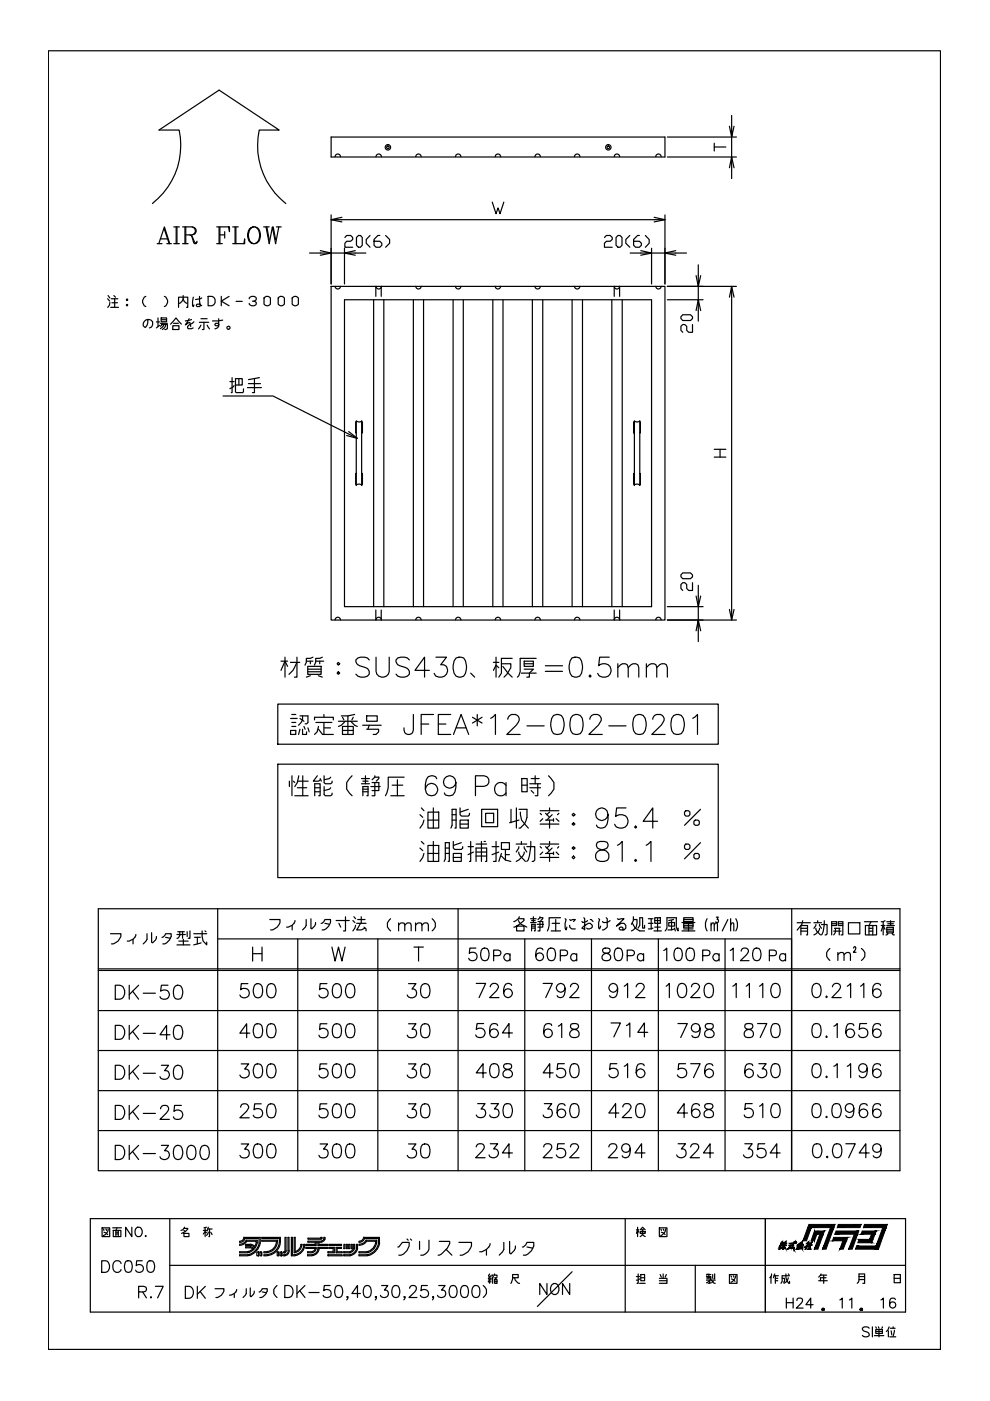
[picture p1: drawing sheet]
<svg xmlns="http://www.w3.org/2000/svg" width="210mm" height="297mm" viewBox="0 0 210 297" stroke-linecap="round" stroke-linejoin="round" font-family="sans-serif">
<!-- layer: 0 -->
<g fill="none" stroke="#000" stroke-width=".25">
<path d="M70.2 29.1h70.8v4.2h-70.8zM72.2 33.2a.57 .57 0 0 0-.6-.5 .57 .57 0 0 0-.6 .5M80.9 33.2a.57 .57 0 0 0-.6-.5 .57 .57 0 0 0-.6 .5M89.3 33.2a.57 .57 0 0 0-.6-.5 .57 .57 0 0 0-.5 .5M97.7 33.2a.57 .57 0 0 0-.6-.5 .57 .57 0 0 0-.5 .5M106.1 33.2a.57 .57 0 0 0-.5-.5 .57 .57 0 0 0-.6 .5M114.6 33.2a.57 .57 0 0 0-.6-.5 .57 .57 0 0 0-.6 .5M123 33.2a.57 .57 0 0 0-.6-.5 .57 .57 0 0 0-.6 .5M131.4 33.2a.57 .57 0 0 0-.6-.5 .57 .57 0 0 0-.6 .5M140.2 33.2a.57 .57 0 0 0-.6-.5 .57 .57 0 0 0-.6 .5M70.2 60.7h70.8v70.8h-70.8zM71 60.7a.57 .57 0 0 0 .6 .6 .57 .57 0 0 0 .6-.6"/>
<path d="M79.7 60.7v2.1M79.7 60.7a.57 .57 0 0 0 .6 .6 .57 .57 0 0 0 .6-.6M80.8 60.7v2.1M88.2 60.7a.57 .57 0 0 0 .5 .6 .57 .57 0 0 0 .6-.6M96.6 60.7a.57 .57 0 0 0 .5 .6 .57 .57 0 0 0 .6-.6M105 60.7a.57 .57 0 0 0 .6 .6 .57 .57 0 0 0 .5-.6M113.4 60.7a.57 .57 0 0 0 .6 .6 .57 .57 0 0 0 .6-.6M121.8 60.7a.57 .57 0 0 0 .6 .6 .57 .57 0 0 0 .6-.6M130.2 60.7v2.1M130.2 60.7a.57 .57 0 0 0 .6 .6 .57 .57 0 0 0 .6-.6M131.4 60.7v2.1M139 60.7a.57 .57 0 0 0 .6 .6 .57 .57 0 0 0 .6-.6"/>
<path d="M76.7 89.3a.91 .91 0 0 1-1.1 0M135.7 89.3a.91 .91 0 0 1-1.2 0M75.5 102.8a.87 .87 0 0 1 1.2 .1M134.5 102.8a.87 .87 0 0 1 1.1 .1M72.2 131.4a.57 .57 0 0 0-.6-.5 .57 .57 0 0 0-.6 .5M79.7 129.3v2.2M80.8 129.3v2.2M80.9 131.4a.57 .57 0 0 0-.6-.5 .57 .57 0 0 0-.6 .5M89.3 131.4a.57 .57 0 0 0-.6-.5 .57 .57 0 0 0-.5 .5M97.7 131.4a.57 .57 0 0 0-.6-.5 .57 .57 0 0 0-.5 .5M106.1 131.4a.57 .57 0 0 0-.5-.5 .57 .57 0 0 0-.6 .5M114.6 131.4a.57 .57 0 0 0-.6-.5 .57 .57 0 0 0-.6 .5"/>
<path d="M123 131.4a.57 .57 0 0 0-.6-.5 .57 .57 0 0 0-.6 .5M130.2 129.3v2.1a.57 .57 0 0 1 .6-.5 .57 .57 0 0 1 .6 .5v-2.1M140.2 131.4a.57 .57 0 0 0-.6-.5 .57 .57 0 0 0-.6 .5"/>
<circle cx="82.2" cy="31.2" r=".57"/>
<circle cx="82.2" cy="31.2" r=".28"/>
<circle cx="129" cy="31.2" r=".57"/>
<circle cx="129" cy="31.2" r=".28"/>
</g>
<!-- layer: 1 -->
<g fill="none" stroke="#000" stroke-width=".25">
<path d="M58.9 162h93.4v24.1h-93.4zM61.4 165.6v1.2M61.9 164.5v4.2M62.2 165.6l.3 .3M62.5 168.7h2.8M63 167h2M63 165.6h2.3M63.3 164.5l-.3 1.4-.5 .9M64.2 164.5v4.2M66.7 168.7v-2.5h1.2v2.5h-.3M66.7 167h1.2M66.7 167.9h1.2"/>
<path d="M67.3 164.5l-.9 1.1h1.2l.3-.3M67.9 165.1l.2 .5M68.7 166.8v1.7l.3 .2h1.1l.3-.2v-.3M68.7 164.5v1.4l.3 .3h1.1l.3-.3v-.3M70.1 167l-.2 .3-1.2 .3M70.1 164.8l-.2 .3-1.2 .2M74.6 164.5l-1.1 1.4v1.4l1.1 1.4M76.6 166.2h1.7M76.6 165.1h1.7M76.9 168.7v-1.9h1.1v1.9h-.2M76.9 165.6h1.1M76.9 167.9h1.1"/>
<path d="M76.9 167.3h1.1M77.5 164.5v1.7M78.6 166.8h2M78.9 165.9h1.4v1.7h-1.4M79.5 164.8h.8v.3l-.5 .5M79.5 164.5v.3l-.6 .5M79.5 165.9v2.8h-.6M82.9 168.7h2.8M83.2 166.5h2.2M84.3 165.3v3.4M85.7 164.8h-3.4v2.2l-.6 1.7M89 179.8l.6 .6"/>
<path d="M89 172.7l.6 .6M89.3 178.4l.6 .6M89.3 171.3l.6 .6M89.9 173.9l-.3 .8-.6 .9M90.7 179.3h2.3v3.3h-2.3zM90.7 172.2h2.3v3.4h-2.3zM90.7 173.9h2.3M91.9 171.3v4.3M91.9 178.4v4.2M92.6 165.1a1.19 1.19 0 0 0-1.2-.6 1.19 1.19 0 0 0-1 .8 3.1 3.1 0 0 0 .4 3.2 1.32 1.32 0 0 0 1.9-.5 1.32 1.32 0 0 0-.9-1.8 1.32 1.32 0 0 0-1.6 1.1M94.4 179.8h.9M95.6 175.6l.3-.6v-3.4h.8v4h-.3"/>
<path d="M95.9 173.9h.8M95.9 172.7h.8M96.1 178.4v1.4l.3 .3h1.4l.3-.3v-.3M96.7 165.9a1.32 1.32 0 0 1-1.8 1.2 1.32 1.32 0 0 1-.6-2.1 1.32 1.32 0 0 1 2.1 .1 3.7 3.7 0 0 1-.4 3.4l-.9 .2-.7-.2-.2-.4M97.6 171.3v1.4l.2 .3h1.5l.2-.3v-.3M97.6 173.9h1.7v1.7h-1.7zM97.6 174.7h1.7M97.8 178.7l-1.7 .6M99.2 179.5h1.2M99.3 171.6l-1.7 .6M99.8 178.4v4.2h-.3M100.8 166.7h1.8a1.12 1.12 0 0 0 1.1-1.1 1.12 1.12 0 0 0-1.1-1.1h-1.8v4.2"/>
<path d="M100.9 179h2.3M102.1 178.4v4.2M102.1 171.6h3.4v3.7h-3.4zM102.6 178.4h.3M103 172.4h1.7v2h-1.7zM104.3 179.5h1.5M105.2 178.4v4.2h-.6M106.3 178.7h1.7v1.4h-1.7zM107.3 166.5a1.4 1.4 0 0 0-2.5 .4 1.4 1.4 0 0 0 1.7 1.8l.8-.6M107.3 165.9v2.8M108.3 171.6v2.8M109.4 179h2.3"/>
<path d="M109.5 171.3v4.3M110 179.5v.3l-.6 .9M110 171.6h1.7a3.9 3.9 0 0 1-1.4 4h-.3M110 173.9l-2 .5M110.3 172.2l.3 1.7 1.4 1.7M110.5 178.4v.6M110.6 165.1h1.2v2.8h-1.2zM110.6 166.5h1.2M111.1 179.5v.3l.6 .9M111.7 179.5h1.7v2.8l-.3 .3h-.3M112.3 167h2.3M112.3 166.2h2.3"/>
<path d="M112.5 178.4l-.3 3.1-.2 .8-.3 .3M112.6 165.1h1.7M112.6 167.6l.6 .6M113.5 164.5v1.7M114 166.2v2.5h-.5M114.5 179h4M114.5 179.5l.3 .3M114.5 174.7h4M114.5 171.9h4M114.5 172.4l.3 .3M115.1 173.6l-.6 .5M115.7 179.5l.8 .9"/>
<path d="M115.7 173.9h1.7M115.7 172.4l.8 .9M116.3 164.5l1.1 1.4v1.4l-1.1 1.4M116.5 171.3v.6M116.5 173.9v1.7M116.5 178.4v.6M116.5 179.3l-.6 .5M116.5 172.2l-.6 .5M117.1 179.8l-1.2 1.1M117.1 172.7l-1.2 1.2M117.4 173.6v.5M117.9 173.6l.6 .5"/>
<path d="M118.5 179.5l-.3 .3M118.5 172.4l-.3 .3M121.3 179.8l.3-.3 .3 .3-.3 .3zM121.3 172.7l.3-.3 .3 .3-.3 .3zM121.3 174.7l.3-.3 .3 .3-.3 .3zM126.7 178.6a.87 .87 0 0 0 .4 1.4l.8 .2a1.22 1.22 0 0 1 1.2 1.1 1.22 1.22 0 0 1-1 1.3h-.8a1.21 1.21 0 0 1-1.1-1.3 1.21 1.21 0 0 1 1.3-1.1l.8-.2a.87 .87 0 0 0 .4-1.4l-.6-.2zM128.9 172.7a1.32 1.32 0 0 1-1.8 1.2 1.32 1.32 0 0 1-.5-2.1 1.32 1.32 0 0 1 2.1 .1 3.7 3.7 0 0 1-.4 3.5 1.22 1.22 0 0 1-1.8-.5M130.9 179.2l1-.8v4.2M132.7 171.3h-2l-.2 1.8a1.52 1.52 0 0 1 2.3 0 1.52 1.52 0 0 1-.2 2.3 1.56 1.56 0 0 1-2.3-.6M134.5 175.4l.3-.3 .2 .3-.2 .2zM137 179.2l1-.8v4.2M139.4 174.1h-3l2-2.8v4.3"/>
<path d="M145.4 179h.6l.3 .3v.5l-.3 .3h-.6l-.3-.3v-.5zM145.4 171.9h.6l.3 .3v.5l-.3 .3h-.6l-.3-.3v-.5zM147.1 174.1l.3-.2h.6l.3 .2v.6l-.3 .3h-.6l-.3-.3zM148.5 178.7l-3.4 3.4M148.5 171.6l-3.4 3.4M20.8 192.7h170v55.5h-170zM23.4 198h2.2a2.03 2.03 0 0 1-2 2.1M28.2 199.2v.9M28.8 198.1a1.7 1.7 0 0 1-1.8 1.4M31.2 198v1.2l-.8 .9M32.1 197.8v1.9l.3 .2 .5-.6 .3-.7M34.3 198.7l.6-.4 .2-.3h1.2a2 2 0 0 1-1.8 2.1"/>
<path d="M35.1 198.7l1 .2M37.5 198.1h1.8M37.7 197.5h1.4M37.9 199.5h2M38.1 197.5v.8l-.2 .4-.4 .2M38.7 197.5v1.4M38.9 199.2v1.1M39.7 197.5v1.1M40.3 197.4v1.5h-.4M41.1 198h2.7M41.2 198.7h1.3M41.8 198.7v1.4"/>
<path d="M42.6 199.9l-1.5 .4M42.9 197.4v1.2l.2 .9 .7 .8v-.6M43.4 197.4l.3 .1M46.2 192.7v55.5M46.2 199.1h121.6v49.1M57.2 195h2.2a2.04 2.04 0 0 1-2 2.2M61.9 196.2v1M62.5 195.2a1.69 1.69 0 0 1-1.7 1.4M63.1 199.1v49.1M64.9 195v1.2l-.8 1M65.9 194.8v2l.2 .1 .6-.5 .2-.8M68.1 195.8h.2l.6-.8h1.2a2.01 2.01 0 0 1-1.8 2.2"/>
<path d="M68.9 195.8l1 .2M71.3 195.2h2.8M71.9 195.8l.3 .8M73.3 194.4v3h-.5M74.8 195.2l.4 .4M75 194.4l.4 .4M75.4 196.2l-.2 .6-.4 .6M75.6 195.8h2M75.8 195h1.6M76.4 195.8l-.8 1.4h1l.8-.4M76.6 194.4v1.4M77.2 196.6l.4 .3v.5"/>
<path d="M80.1 199.1v49.1M82.8 194.8a1.5 1.5 0 0 0 0 2.6M84.5 196.1a.86 .86 0 0 1 1.2-.3l.1 1.6M84.5 195.7v1.7M85.8 196.1l.6-.4 .7 .1 .1 1.6M88.1 196.1a.92 .92 0 0 1 1.2-.3l.2 1.6M88.1 195.7v1.7M89.5 196.1l.6-.4 .6 .1 .1 1.6M89.9 180.9l-.3 .9-.6 .8M90.7 180.9h2.3M91.6 194.8a1.5 1.5 0 0 1 0 2.6M94.2 182.6l.2-.5v-3.4h.9v3.9h-.3"/>
<path d="M94.4 180.9h.9M96.1 180.9h1.7v1.7h-1.7zM96.1 181.8h1.7M97.1 192.7v55.5M100.4 180.7l-1.2 .5M100.9 182.6v-2.8h2.3v2.8h-.3M100.9 181.5h2.3M100.9 180.7h2.3M105.8 180.7l-1.5 .5M106.3 180.9l-.5 1.7M106.3 181.5l.9 .8M107.2 180.1v2.2l1.1 .3"/>
<path d="M107.2 181.2h.8M109.9 194.8h1.2v.4l-1.6 1.2v1h1.6v-1h-1.6l-.6 .2M109.9 195.2a2.49 2.49 0 0 0 1.8 1.4M110 180.7a2.92 2.92 0 0 0 1.4 1.9M110.1 194.4a1.82 1.82 0 0 1-1.2 1M111.1 180.7a2.51 2.51 0 0 1-1.7 1.9M111.3 199.1v49.1M112.5 195.6h1.2M112.5 194.8h1.2M112.7 197.4v-1.4h.8v1.4h-.2M112.7 196.8h.8M112.7 196.4h.8"/>
<path d="M112.7 195.2h.8M113.1 194.4v1.2M113.9 196h1.3M114.1 195.4h1v1.2h-1M114.5 194.6h.6v.2l-.4 .4M114.5 194.4v.2l-.4 .4M114.5 195.4v2h-.4M114.5 181.8h4M115.1 180.7l-.6 .5M115.7 180.9h1.7M116.5 180.9v1.7M116.9 197.4h1.9"/>
<path d="M117.1 195.8h1.5M117.4 180.7v.5M117.8 195v2.4M117.9 180.7l.6 .5M118.8 194.6h-2.4v1.6l-.4 1.2M119.8 194.8l.2 .2-.2 .8v1l.2 .4 .2-.6M120.8 196.2v.4l.4 .3h.8M120.8 195l.2 .2 .4-.2h.6l-.4 .4M121.3 181.8l.3-.3 .3 .3-.3 .3zM123.8 194.6l.2 .2v2.4l-.6-.4a2.64 2.64 0 0 1 1.8-1l.4 .4a.75 .75 0 0 1-1 .7l-.2-.1M124.6 195.2l-.2 .2-.8 .2-.2-.2M125.2 195h.2l.3 .4"/>
<path d="M125.4 199.1v49.1M126.9 194.8l.2 .2-.2 .6v1.2l.2 .1 .3-.5M128.5 194.6l.2 .2v1.8l-.4 .3-.6 .3M129.3 195.2a1.2 1.2 0 0 1-1.6 .2M130.9 194.8l.2 .2 1.2-.2-1.6 1.6 1-.6h.6l.4 .4v.6l-.4 .4h-.8l-.2-.4 .2-.2h.4l.2 .2v.4M134.1 195.8a2.32 2.32 0 0 0 2.6 1.6M134.3 195h.8a1.88 1.88 0 0 1-1.2 2.4M134.3 194.4v.8l-.4 .8M134.5 182.4l.3-.2 .2 .2-.2 .2zM136.7 196.2v.6h-.5v-2.2h-.5v1.6l-.4 .6M137.5 194.8h.9M137.5 195.8h.9"/>
<path d="M138.1 194.8v2.1M138.4 196.8l-.9 .1M138.7 197.4h1.5M138.8 194.6h1.2v1.2h-1.2zM138.8 195.2h1.2M138.8 196.6h1.2M139.4 194.6v2.8M139.6 199.1v49.1M141.8 195.6h1.2v.8h-1.2zM142.4 195.2v2h-.8M142.8 195l-1 .2M143 196.8l.2 .6"/>
<path d="M143 196.9l-.6 .3M143.8 196.8v.6l-.4-.8v-2h-2v2.2l-.4 .6M144.6 195.6h2.7M144.6 197.4h2.7M145 195.8h2v.8h-2zM145 194.6h2v.8h-2zM145 196.9h2M145 196.2h2M145 195h2M146 195.8v1.6M147.1 181.2l.3-.3h.6l.3 .3v.6l-.3 .3h-.6l-.3-.3zM149.9 194.8a2.43 2.43 0 0 0 0 2.6"/>
<path d="M150.8 196.1l.3-.4 .3 .1v1.6M150.8 195.7v1.7M151.4 196.1l.3-.4 .4 .1v1.6M151.9 194.5h.4l-.3 .4a.33 .33 0 0 1 .3 .5 .33 .33 0 0 1-.5 0M153.7 199.1v49.1M154.3 195l-1.2 2.4M154.9 196.1l.3-.4 .3 .1 .1 1.6M154.9 194.8v2.6M156 194.8a2.43 2.43 0 0 1 0 2.6M167.9 192.7v55.5M169 195.6h2.8M169.8 198.2v-2h1.4v2h-.2"/>
<path d="M169.8 197.4h1.4M169.8 196.8h1.4M170.2 195.2l-.2 .8-1 1.2M172.6 195.6h1.6M173 196l-.4 .8M173 196.8a1.75 1.75 0 0 0 1 1.4M173.4 195.2v.4M173.8 196l.4 .8M173.8 196.8a1.57 1.57 0 0 1-1.2 1.4M174.2 196h1.2v2l-.5 .2M174.8 195.2a4.5 4.5 0 0 1-.6 3M176.3 196.2h1v-.8h-1v2.8"/>
<path d="M176.3 195.8h1M176.8 197.4h1.5M176.9 196.8h1.2M177.1 196.8v.8l-.3 .6M177.7 195.8h1M177.9 196.8v1.4M178.7 196.2h-1v-.8h1v2.8h-.4M179.9 195.6h2.4v2.4h-2.4zM183.3 195.4h2.8M183.5 196.2h2.4v2h-2.4zM184.2 197.4h.9M184.2 196.8h.9"/>
<path d="M184.7 195.4l-.5 .8v2M185.1 196.2v2M186.8 196.2h.8M187.3 195.4v2.8M187.6 197l-.3-.8-.5 1.2M187.6 195.2l-.3 .2h-.5M188 196.6h1.4v1.2h-1.4zM188 197.4h1.4M188 196.2h1.6M188 195.4h1.6M188 197h1.4M188.2 197.8v.2l-.4 .2"/>
<path d="M188.2 195.8h1.2M188.8 195.2v1M189.2 197.8l.2 .4h.2M20.8 214.3h170M20.8 205.8h170M20.8 205.4h170M24.4 217.4h1a1.56 1.56 0 0 1 1.1 1.5 1.56 1.56 0 0 1-1.1 1.5h-1zM24.4 208.9h1a1.57 1.57 0 0 1 1.1 1.5 1.57 1.57 0 0 1-1.1 1.5h-1zM27.4 208.9v3M27.4 217.4v3M28.1 218.7l1.3 1.7M28.1 210.2l1.3 1.7"/>
<path d="M29.4 217.4l-2 2M29.4 208.9l-2 2M30.4 219.1h2.5M30.4 210.6h2.5M35.6 208.9h-1.4l-.1 1.3a1.07 1.07 0 0 1 1.5-.1 1.07 1.07 0 0 1 0 1.5 1.07 1.07 0 0 1-1.5 0l-.2-.3M36 219.4h-2.1l1.4-2v3M37.2 217.5a.98 .98 0 0 1 1.4 .4 2.39 2.39 0 0 1-.3 2.3 1.02 1.02 0 0 1-1.4-.4 2.57 2.57 0 0 1 .3-2.3zM37.2 209.1a.91 .91 0 0 1 1.4 .4 2.32 2.32 0 0 1-.3 2.2 1.02 1.02 0 0 1-1.4-.4 2.46 2.46 0 0 1 .3-2.2zM37.5 200.3h2.8M52.5 208.5h-1.3l-.2 1.4a1.04 1.04 0 0 1 1.6 0 1.04 1.04 0 0 1-.2 1.5 1.04 1.04 0 0 1-1.5-.4M53 219h-2.1l1.4-1.9v2.9M53.6 200.8v3"/>
<path d="M53.6 202.2h2M54.1 217.2a1.02 1.02 0 0 1 1.5 .4 2.57 2.57 0 0 1-.3 2.3 .97 .97 0 0 1-1.4-.4 2.39 2.39 0 0 1 .2-2.3zM54.1 208.7a.94 .94 0 0 1 1.5 .4 2.46 2.46 0 0 1-.3 2.3 .9 .9 0 0 1-1.4-.4 2.32 2.32 0 0 1 .2-2.3zM55.6 200.8v3M57 217.2a.97 .97 0 0 1 1.3 .4 2.39 2.39 0 0 1-.2 2.3 1.02 1.02 0 0 1-1.4-.4 2.57 2.57 0 0 1 .3-2.3zM57 208.7a.9 .9 0 0 1 1.3 .4 2.3 2.3 0 0 1-.2 2.3 .94 .94 0 0 1-1.4-.4 2.5 2.5 0 0 1 .3-2.3zM69.3 217.1h-1.4l-.2 1.2a1.04 1.04 0 0 1 1.6 0 1.04 1.04 0 0 1-.2 1.5 1.04 1.04 0 0 1-1.5-.3M69.3 208.5h-1.4l-.2 1.4a1.03 1.03 0 0 1 1.6-.1 1.03 1.03 0 0 1-.2 1.6 1.03 1.03 0 0 1-1.5-.4M70.4 200.8l.6 3 .8-3 .7 3 .7-3M70.9 217.2a.98 .98 0 0 1 1.4 .4 2.57 2.57 0 0 1-.3 2.3 .98 .98 0 0 1-1.4-.4 2.57 2.57 0 0 1 .3-2.3zM70.9 208.7a.91 .91 0 0 1 1.4 .4 2.46 2.46 0 0 1-.3 2.3 .91 .91 0 0 1-1.4-.4 2.5 2.5 0 0 1 .3-2.3zM73.7 217.2a1.02 1.02 0 0 1 1.4 .4 2.57 2.57 0 0 1-.3 2.3 .97 .97 0 0 1-1.4-.4 2.39 2.39 0 0 1 .3-2.3z"/>
<path d="M73.7 208.7a.94 .94 0 0 1 1.4 .4 2.46 2.46 0 0 1-.3 2.3 .9 .9 0 0 1-1.4-.4 2.32 2.32 0 0 1 .3-2.3zM86.6 208.5h1.6l-.9 1.2a.96 .96 0 0 1 1 1.1 .96 .96 0 0 1-1.2 .8l-.5-.2-.3-.4M86.6 217.1h1.6l-.9 1.1a.95 .95 0 0 1 1 1.1 .95 .95 0 0 1-1.2 .7l-.5-.1-.3-.4M87.8 200.8h2M88.7 200.8v3M89.6 208.7a.94 .94 0 0 1 1.4 .4 2.46 2.46 0 0 1-.3 2.3 .94 .94 0 0 1-1.4-.4 2.5 2.5 0 0 1 .3-2.3zM89.6 217.2a1.02 1.02 0 0 1 1.4 .4 2.57 2.57 0 0 1-.3 2.3 1.02 1.02 0 0 1-1.4-.4 2.57 2.57 0 0 1 .3-2.3zM100.9 201h-1.3l-.1 1.2a.94 .94 0 0 1 1.4-.1 .94 .94 0 0 1-.2 1.4 .94 .94 0 0 1-1.3-.3M101 208.5h2l-1.4 3M102.3 201.1a.87 .87 0 0 1 1.3 .4 2.2 2.2 0 0 1-.3 2.1 .87 .87 0 0 1-1.3-.4 2.2 2.2 0 0 1 .3-2.1zM102.5 217h-1.4l-.1 1.3a1.06 1.06 0 0 1 1.6-.1 1.06 1.06 0 0 1-.2 1.6 1.06 1.06 0 0 1-1.5-.4M103.9 209.2v-.1a.93 .93 0 0 1 1.2-.6 .74 .74 0 0 1 .4 1.1l-1.7 1.9h2"/>
<path d="M104.7 202.6h.9a.59 .59 0 0 0 .6-.4 .59 .59 0 0 0-.2-.6l-1.3-.2v2.3M105.5 217.4a.88 .88 0 0 0-1.3-.3 2.34 2.34 0 0 0 0 2.8 .93 .93 0 0 0 1.4-.5 .93 .93 0 0 0-.6-1.2 .93 .93 0 0 0-1.2 .8M108.1 202.5a.73 .73 0 0 0-1-.1 .73 .73 0 0 0 0 1.1 .73 .73 0 0 0 1-.1M108.1 202.2v1.5M108.5 208.9a.84 .84 0 0 0-1.3-.2 2.26 2.26 0 0 0 0 2.6 .93 .93 0 0 0 1.4-.4 .93 .93 0 0 0-.7-1.2 .93 .93 0 0 0-1.1 .8M108.6 219h-2.1l1.4-2v3M115.1 201.4a.79 .79 0 0 0-1.1-.3 2.06 2.06 0 0 0 0 2.5 .83 .83 0 0 0 1.2-.4 .83 .83 0 0 0-.6-1.1 .83 .83 0 0 0-1 .7M115.2 208.5h1.9l-1.4 3M116.4 201.1a.87 .87 0 0 1 1.3 .4 2.2 2.2 0 0 1-.3 2.1 .87 .87 0 0 1-1.3-.4 2.2 2.2 0 0 1 .3-2.1zM117 217.4a.88 .88 0 0 0-1.3-.3 2.34 2.34 0 0 0 0 2.8 .91 .91 0 0 0 1.3-.5 .91 .91 0 0 0-.6-1.2 .91 .91 0 0 0-1.1 .8M118.4 217.6l.7-.6v3M118.8 202.6l1.3-.1a.62 .62 0 0 0 .2-.6 .62 .62 0 0 0-.5-.5h-1v2.3"/>
<path d="M119.8 209.5a.93 .93 0 0 1-1.2 .8 .93 .93 0 0 1-.5-1.4 .93 .93 0 0 1 1.5 0 2.59 2.59 0 0 1-.2 2.4 .84 .84 0 0 1-1.3-.2M121 209.2l.1-.4 .4-.3a.93 .93 0 0 1 1.2 .6l-.5 1-1.4 1.4h2M121.1 217.1a.63 .63 0 0 0 .3 1.1 1.19 1.19 0 0 1 1.4 1.2 1.04 1.04 0 0 1-1.2 .6 1.04 1.04 0 0 1-.8-1 1.29 1.29 0 0 1 1.4-.8 .6 .6 0 0 0 .3-1.1l-.4-.1zM122.3 202.5a.71 .71 0 0 0-1.1-.1 .71 .71 0 0 0 0 1.1 .71 .71 0 0 0 1.1-.1M122.3 202.2v1.5M127.9 201.1a.54 .54 0 0 0 .3 .9 1.11 1.11 0 0 1 1.3 1.2 .95 .95 0 0 1-1.1 .5 .95 .95 0 0 1-.8-.9 1.24 1.24 0 0 1 1.4-.8 .54 .54 0 0 0 .2-.9l-.4-.1zM129.6 216.9h1.9l-1.4 3M130.6 201.1a.87 .87 0 0 1 1.3 .4 2.2 2.2 0 0 1-.3 2.1 .87 .87 0 0 1-1.2-.4 2.2 2.2 0 0 1 .2-2.1zM131 209.5a.93 .93 0 0 1-1.3 .8 .93 .93 0 0 1-.4-1.4 .93 .93 0 0 1 1.5 0 2.59 2.59 0 0 1-.3 2.4 .84 .84 0 0 1-1.2-.2M132.3 209.1l.8-.6v3M132.8 217.4l.7-.5v3M133 202.6h1a.59 .59 0 0 0 .5-.6 .59 .59 0 0 0-.5-.6h-1v2.3"/>
<path d="M134.9 209.2v-.1a.93 .93 0 0 1 1.1-.6 .74 .74 0 0 1 .5 1.1l-1.7 1.9h2M136.5 202.5a.73 .73 0 0 0-1.1-.1 .73 .73 0 0 0 0 1.1 .73 .73 0 0 0 1.1-.1M136.5 202.2v1.5M137.3 218.9h-2.1l1.4-2v3M140.7 201.5l.7-.5v2.7M141.2 209.1l.7-.6v3M143.3 201.1a.87 .87 0 0 1 1.2 .4 2.2 2.2 0 0 1-.2 2.1 .87 .87 0 0 1-1.3-.4 2.2 2.2 0 0 1 .3-2.1zM143.7 217h2l-1.4 3M144 208.7a.94 .94 0 0 1 1.5 .4 2.5 2.5 0 0 1-.3 2.2 .9 .9 0 0 1-1.4-.4 2.3 2.3 0 0 1 .2-2.2zM145.8 201.1a.92 .92 0 0 1 1.3 .4 2.2 2.2 0 0 1-.2 2.1 .9 .9 0 0 1-1.3-.4 2.2 2.2 0 0 1 .2-2.1zM146.6 209.2l.1-.4 .5-.3a.93 .93 0 0 1 1.1 .6l-.4 1-1.5 1.4h2M148.4 218a.93 .93 0 0 1-1.2 .9 .93 .93 0 0 1-.4-1.5 .93 .93 0 0 1 1.5 0 2.59 2.59 0 0 1-.3 2.5 .94 .94 0 0 1-1.3-.3"/>
<path d="M149 202.6l1.3-.1a.61 .61 0 0 0 .2-.6 .61 .61 0 0 0-.5-.5h-1v2.3M149.7 217.1a.6 .6 0 0 0 .3 1.1 1.2 1.2 0 0 1 1.4 1.2l-.2 .3a1.16 1.16 0 0 1-1.8-.3 .93 .93 0 0 1 .9-1.1l.5-.1a.63 .63 0 0 0 .3-1.1l-.4-.1zM149.7 208.7a.94 .94 0 0 1 1.4 .4 2.5 2.5 0 0 1-.3 2.2 .94 .94 0 0 1-1.4-.4 2.46 2.46 0 0 1 .3-2.2zM152.5 202.5a.73 .73 0 0 0-1.1-.1 .73 .73 0 0 0 0 1.1 .73 .73 0 0 0 1.1-.1M152.5 202.2v1.5M154.8 201.5l.7-.5v2.7M155.4 209.1l.7-.6v3M157.2 201.6l.2-.5 .8-.1a.65 .65 0 0 1 .4 1l-1.6 1.7h1.8M158 217.1a.63 .63 0 0 0 .3 1.1 1.19 1.19 0 0 1 1.4 1.2l-.1 .3a1.14 1.14 0 0 1-1.8-.3 .93 .93 0 0 1 .8-1.1l.6-.1a.63 .63 0 0 0 .3-1.1l-.4-.1zM158.2 209.1l.7-.6v3M159.9 201.1a.87 .87 0 0 1 1.3 .4 2.2 2.2 0 0 1-.2 2.1 .87 .87 0 0 1-1.3-.4 2.2 2.2 0 0 1 .2-2.1zM160.6 217h2l-1.4 3"/>
<path d="M161.1 209.1l.6-.6v3M163.1 202.6l1.3-.1a.62 .62 0 0 0 .2-.6 .62 .62 0 0 0-.5-.5h-1v2.3M163.8 217.1a1.02 1.02 0 0 1 1.5 .5 2.57 2.57 0 0 1-.3 2.3 .97 .97 0 0 1-1.4-.5 2.39 2.39 0 0 1 .2-2.3zM163.8 208.7a.94 .94 0 0 1 1.5 .4 2.5 2.5 0 0 1-.3 2.2 .9 .9 0 0 1-1.4-.4 2.3 2.3 0 0 1 .2-2.2zM166.6 202.5a.71 .71 0 0 0-1.1-.1 .71 .71 0 0 0 0 1.1 .71 .71 0 0 0 1.1-.1M166.6 202.2v1.5M172.6 217.1a.98 .98 0 0 1 1.4 .5 2.57 2.57 0 0 1-.3 2.3 .98 .98 0 0 1-1.4-.5 2.57 2.57 0 0 1 .3-2.3zM172.6 208.7a.91 .91 0 0 1 1.4 .4 2.5 2.5 0 0 1-.3 2.2 .91 .91 0 0 1-1.4-.4 2.46 2.46 0 0 1 .3-2.2zM175.1 211.3l.1-.1 .2 .1-.2 .2zM175.2 219.7l.2 .2-.2 .1-.1-.1zM176 201.1l-.7 .8v.9l.7 .8M176.5 209.2v-.1a.93 .93 0 0 1 1.1-.6 .74 .74 0 0 1 .5 1.1l-1.7 1.9h2"/>
<path d="M176.8 217.6l.7-.6v3M177.6 202.4a.84 .84 0 0 1 1.3-.3l.1 1.5M177.6 201.9v1.7M179 202.4l.6-.5 .6 .2 .1 1.5M179.6 209.1l.8-.6v3M181 201v-.2a.25 .25 0 0 1 .4 0 .25 .25 0 0 1 0 .4l-.5 .7h.6M181 217.4a.83 .83 0 0 0-.8-.4 .83 .83 0 0 0-.7 .6 2.1 2.1 0 0 0 .3 2.3 .93 .93 0 0 0 1.3-.5 .93 .93 0 0 0-.6-1.2 .93 .93 0 0 0-1.2 .8M182.5 209.1l.6-.6v3M182.6 201.1l.8 .8v.9l-.8 .8M183.7 217h-1.4l-.1 1.3a1.04 1.04 0 0 1 1.5 0 1.04 1.04 0 0 1-.1 1.5 1.04 1.04 0 0 1-1.6-.4M186.7 217.4a.88 .88 0 0 0-1.3-.3 2.34 2.34 0 0 0 0 2.8 .91 .91 0 0 0 1.4-.5 .91 .91 0 0 0-.7-1.2 .91 .91 0 0 0-1.1 .8M186.7 208.9a.84 .84 0 0 0-1.3-.2 2.72 2.72 0 0 0-.3 2.4 .92 .92 0 0 0 1.5 .1 .92 .92 0 0 0-.3-1.4 .92 .92 0 0 0-1.3 .7"/>
<path d="M20.8 222.7h170M20.8 231.2h170M20.8 239.7h170M24.4 225.9h1a1.57 1.57 0 0 1 1.1 1.4 1.57 1.57 0 0 1-1.1 1.5h-1zM24.4 234.4h1a1.57 1.57 0 0 1 1.1 1.5 1.57 1.57 0 0 1-1.1 1.4h-1zM27.4 225.9v2.9M27.4 234.4v2.9M28.1 227.1l1.3 1.7M28.1 235.6l1.3 1.7M29.4 225.9l-2 2M29.4 234.4l-2 2M30.4 227.6h2.5"/>
<path d="M30.4 236.1h2.5M34.1 235.1l.2-.6 .9-.1a.74 .74 0 0 1 .4 1.1l-1.7 1.8h2M34.2 225.9h1.5l-.8 1.1a.95 .95 0 0 1 1 1.1 .95 .95 0 0 1-1.3 .7l-.5-.2-.2-.3M37.2 226a.91 .91 0 0 1 1.4 .5 2.32 2.32 0 0 1-.3 2.2 1.02 1.02 0 0 1-1.4-.4 2.46 2.46 0 0 1 .3-2.3zM38.5 234.4h-1.5l-.1 1.2a1.06 1.06 0 0 1 1.6 0 1.06 1.06 0 0 1-.2 1.6 1.06 1.06 0 0 1-1.5-.4M51 234.8l.3-.6 .8-.2a.74 .74 0 0 1 .4 1.2l-1.6 1.8h1.9M51.2 225.6h1.5l-.8 1.1a.96 .96 0 0 1 1 1.1 .96 .96 0 0 1-1.3 .7l-.4-.1-.3-.5M54.1 225.7a1.02 1.02 0 0 1 1.5 .4 2.46 2.46 0 0 1-.3 2.3 .9 .9 0 0 1-1.4-.5 2.32 2.32 0 0 1 .2-2.2zM55.4 234h-1.4l-.1 1.3a1.05 1.05 0 0 1 1.5 0 1.05 1.05 0 0 1-.2 1.6 1.05 1.05 0 0 1-1.5-.5M57 225.7a.97 .97 0 0 1 1.3 .4 2.3 2.3 0 0 1-.2 2.3 .94 .94 0 0 1-1.4-.5 2.5 2.5 0 0 1 .3-2.2zM57 234.2a.94 .94 0 0 1 1.3 .4 2.32 2.32 0 0 1-.2 2.3 1.02 1.02 0 0 1-1.4-.5 2.57 2.57 0 0 1 .3-2.2zM69.3 225.6h-1.4l-.2 1.2a1.03 1.03 0 0 1 1.6 0 1.03 1.03 0 0 1-.2 1.5 1.03 1.03 0 0 1-1.5-.4"/>
<path d="M69.3 234h-1.4l-.2 1.3a1.04 1.04 0 0 1 1.6 0 1.04 1.04 0 0 1-.2 1.5 1.04 1.04 0 0 1-1.5-.4M70.9 225.7a.98 .98 0 0 1 1.4 .4 2.46 2.46 0 0 1-.3 2.3 .91 .91 0 0 1-1.4-.5 2.5 2.5 0 0 1 .3-2.2zM70.9 234.2a.96 .96 0 0 1 1.4 .4 2.5 2.5 0 0 1-.3 2.3 .98 .98 0 0 1-1.4-.5 2.57 2.57 0 0 1 .3-2.2zM73.7 225.7a1.02 1.02 0 0 1 1.4 .4 2.46 2.46 0 0 1-.3 2.3 .9 .9 0 0 1-1.4-.5 2.32 2.32 0 0 1 .3-2.2zM73.7 234.2a1 1 0 0 1 1.4 .4 2.5 2.5 0 0 1-.3 2.3 .97 .97 0 0 1-1.4-.5 2.39 2.39 0 0 1 .3-2.2zM86.6 225.6h1.6l-.9 1.1a.96 .96 0 0 1 1 1.1 .96 .96 0 0 1-1.2 .7l-.5-.1-.3-.5M86.6 234h1.6l-.9 1.2a.94 .94 0 0 1 1 1.1 .94 .94 0 0 1-1.2 .7l-.5-.1-.3-.5M89.6 225.7a1.02 1.02 0 0 1 1.4 .4 2.46 2.46 0 0 1-.3 2.3 .94 .94 0 0 1-1.4-.5 2.5 2.5 0 0 1 .3-2.2zM89.6 234.2a1 1 0 0 1 1.4 .4 2.5 2.5 0 0 1-.3 2.3 1.02 1.02 0 0 1-1.4-.5 2.57 2.57 0 0 1 .3-2.2zM101.3 234h1.5l-.8 1.1a.94 .94 0 0 1 1 1.1 .94 .94 0 0 1-1.3 .8l-.4-.2-.3-.4M103.1 227.5h-2.1l1.4-2v3M104.1 234h1.6l-.9 1.1a.94 .94 0 0 1 1 1.1 .94 .94 0 0 1-1.3 .8l-.6-.3-.1-.3"/>
<path d="M104.2 225.7a1.02 1.02 0 0 1 1.5 .4 2.46 2.46 0 0 1-.3 2.2 .94 .94 0 0 1-1.5-.4 2.5 2.5 0 0 1 .3-2.2zM106.9 225.7l-.1 .5a1.67 1.67 0 0 0 1.4 .7 .83 .83 0 0 1 .5 .9 .83 .83 0 0 1-.8 .7 .99 .99 0 0 1-1.2-.6 .92 .92 0 0 1 .8-1.1l.5-.2a.6 .6 0 0 0 .3-.9l-.4-.2zM107.1 234.1a.97 .97 0 0 1 1.4 .4 2.39 2.39 0 0 1-.3 2.3 1.02 1.02 0 0 1-1.4-.4 2.57 2.57 0 0 1 .3-2.3zM115.4 234h1.6l-.9 1.1a.91 .91 0 0 1 1 .9 .91 .91 0 0 1-.8 1 .8 .8 0 0 1-1.1-.6M117.3 227.5h-2.1l1.4-2v3M119.6 225.5h-1.3l-.2 1.3a1.04 1.04 0 0 1 1.6 0 1.04 1.04 0 0 1-.2 1.6 1.04 1.04 0 0 1-1.5-.5M119.8 234.4a.87 .87 0 0 0-.8-.4 .87 .87 0 0 0-.7 .5 2.2 2.2 0 0 0 .2 2.3 .91 .91 0 0 0 1.4-.4 .91 .91 0 0 0-.6-1.2 .91 .91 0 0 0-1.2 .8M121.2 225.7a1.02 1.02 0 0 1 1.5 .4 2.46 2.46 0 0 1-.3 2.2 .9 .9 0 0 1-1.4-.4 2.32 2.32 0 0 1 .2-2.2zM121.2 234.1a1.02 1.02 0 0 1 1.5 .4 2.57 2.57 0 0 1-.3 2.3 .97 .97 0 0 1-1.4-.4 2.39 2.39 0 0 1 .2-2.3zM130.8 225.5h-1.4l-.1 1.3a1.04 1.04 0 0 1 1.5 0 1.04 1.04 0 0 1-.2 1.6 1.04 1.04 0 0 1-1.5-.5M131.2 236h-2.1l1.4-2v3M132.1 234.7l.2-.6 .9-.1a.74 .74 0 0 1 .4 1.1l-1.7 1.9h2"/>
<path d="M132.3 226.1l.8-.6v3M135.2 234.1a.97 .97 0 0 1 1.4 .4 2.39 2.39 0 0 1-.3 2.3 1.02 1.02 0 0 1-1.4-.4 2.57 2.57 0 0 1 .3-2.3zM136.6 225.9a.83 .83 0 0 0-.8-.4 .83 .83 0 0 0-.7 .6 2.05 2.05 0 0 0 .2 2.2 .93 .93 0 0 0 1.4-.4 .93 .93 0 0 0-.7-1.3 .93 .93 0 0 0-1.1 .9M145.3 225.5h-1.4l-.1 1.3a1.04 1.04 0 0 1 1.6 0 1.04 1.04 0 0 1-.3 1.6 1.04 1.04 0 0 1-1.5-.5M145.8 236h-2.2l1.4-2v3M146.4 225.5h2l-1.4 3M148.3 234.4a.87 .87 0 0 0-.8-.4 .87 .87 0 0 0-.8 .5 2.2 2.2 0 0 0 .3 2.3 .91 .91 0 0 0 1.4-.4 .91 .91 0 0 0-.7-1.2 .91 .91 0 0 0-1.1 .8M149.6 234.1a.59 .59 0 0 0-.2 .6 .59 .59 0 0 0 .5 .4 1.24 1.24 0 0 1 1.4 1.3l-.2 .3a1.23 1.23 0 0 1-1.8-.3 .93 .93 0 0 1 .8-1.1l.6-.2a.6 .6 0 0 0 .3-1l-.4-.1zM151.1 225.9a.87 .87 0 0 0-.8-.4 .87 .87 0 0 0-.7 .6 1.94 1.94 0 0 0 .3 2.2 .93 .93 0 0 0 1.3-.5 .93 .93 0 0 0-.7-1.2 .93 .93 0 0 0-1.1 .9M159.5 234h-1.5l-.1 1.3a1.04 1.04 0 0 1 1.6-.1 1.04 1.04 0 0 1-.2 1.6 1.04 1.04 0 0 1-1.5-.4M159.6 225.9a.88 .88 0 0 0-1.3-.2 2.77 2.77 0 0 0-.3 2.4 .92 .92 0 0 0 1.5 .1 .92 .92 0 0 0-.3-1.4 .92 .92 0 0 0-1.3 .7M160.9 225.5h1.5l-.8 1.1a.96 .96 0 0 1 1 1.1 .96 .96 0 0 1-1.3 .8l-.4-.2-.3-.4"/>
<path d="M161.1 234.5l.6-.5v3M163.8 234.1a1.02 1.02 0 0 1 1.5 .4 2.57 2.57 0 0 1-.3 2.3 .97 .97 0 0 1-1.4-.4 2.39 2.39 0 0 1 .2-2.3zM163.8 225.7a1.02 1.02 0 0 1 1.5 .4 2.46 2.46 0 0 1-.3 2.2 .9 .9 0 0 1-1.4-.4 2.32 2.32 0 0 1 .2-2.2zM172.6 234.1a.98 .98 0 0 1 1.4 .4 2.57 2.57 0 0 1-.3 2.3 .98 .98 0 0 1-1.4-.4 2.57 2.57 0 0 1 .3-2.3zM172.6 225.7a.98 .98 0 0 1 1.4 .4 2.46 2.46 0 0 1-.3 2.2 .91 .91 0 0 1-1.4-.4 2.5 2.5 0 0 1 .3-2.2zM175.1 236.8l.1-.1 .2 .1-.2 .2zM175.1 228.3l.1-.1 .2 .1-.2 .2zM176.8 234.1a.97 .97 0 0 1 1.4 .4 2.39 2.39 0 0 1-.3 2.3 1.02 1.02 0 0 1-1.4-.4 2.57 2.57 0 0 1 .3-2.3zM176.8 226.1l.7-.6v3M179.6 226.1l.8-.6v3M181 235a.91 .91 0 0 1-1.2 .7 .91 .91 0 0 1-.4-1.4 .91 .91 0 0 1 1.5 .1 2.77 2.77 0 0 1-.3 2.4 .9 .9 0 0 1-1.3-.3M183.9 234.4a.88 .88 0 0 0-1.3-.3 2.34 2.34 0 0 0 0 2.7 .91 .91 0 0 0 1.3-.4 .91 .91 0 0 0-.6-1.2 .91 .91 0 0 0-1.1 .8"/>
<path d="M183.9 226.5a.91 .91 0 0 1-1.3 .8 .91 .91 0 0 1-.3-1.5 .91 .91 0 0 1 1.4 .1 2.65 2.65 0 0 1-.3 2.4 .84 .84 0 0 1-1.2-.2M186.7 234.4a.88 .88 0 0 0-1.3-.3 2.34 2.34 0 0 0 0 2.7 .91 .91 0 0 0 1.4-.4 .91 .91 0 0 0-.7-1.2 .91 .91 0 0 0-1.1 .8M186.7 225.9a.88 .88 0 0 0-1.3-.2 2.77 2.77 0 0 0-.3 2.4 .92 .92 0 0 0 1.5 .1 .92 .92 0 0 0-.3-1.4 .92 .92 0 0 0-1.3 .7M24.4 242.8h1a1.6 1.6 0 0 1 1.1 1.5 1.6 1.6 0 0 1-1.1 1.5h-1zM27.4 242.8v3M28.1 244.2l1.3 1.6M29.4 242.8l-2 2M30.4 244.6h2.5M34.2 242.8h1.5l-.8 1.2a.96 .96 0 0 1 1 1.1 .96 .96 0 0 1-1.3 .7l-.5-.3-.2-.2M37.2 243a.91 .91 0 0 1 1.4 .4 2.3 2.3 0 0 1-.3 2.3 .94 .94 0 0 1-1.4-.4 2.5 2.5 0 0 1 .3-2.3zM40 243a.91 .91 0 0 1 1.4 .4 2.46 2.46 0 0 1-.3 2.3 .91 .91 0 0 1-1.4-.4 2.5 2.5 0 0 1 .3-2.3zM42.8 243a.94 .94 0 0 1 1.5 .4 2.46 2.46 0 0 1-.3 2.3 .91 .91 0 0 1-1.4-.4 2.32 2.32 0 0 1 .2-2.3z"/>
<path d="M51.2 242.5h1.5l-.8 1.1a.96 .96 0 0 1 1 1.2 .96 .96 0 0 1-1.3 .7l-.4-.1-.3-.4M54.1 242.7a1.02 1.02 0 0 1 1.5 .4 2.57 2.57 0 0 1-.3 2.3 .97 .97 0 0 1-1.4-.4 2.39 2.39 0 0 1 .2-2.3zM57 242.7a.97 .97 0 0 1 1.3 .4 2.39 2.39 0 0 1-.2 2.3 1.02 1.02 0 0 1-1.4-.4 2.57 2.57 0 0 1 .3-2.3zM67.9 242.5h1.5l-.8 1.1a.96 .96 0 0 1 1 1.2 .96 .96 0 0 1-1.3 .7l-.4-.1-.3-.4M70.9 242.7a.98 .98 0 0 1 1.4 .4 2.57 2.57 0 0 1-.3 2.3 .98 .98 0 0 1-1.4-.4 2.57 2.57 0 0 1 .3-2.3zM73.7 242.7a1.02 1.02 0 0 1 1.4 .4 2.57 2.57 0 0 1-.3 2.3 .97 .97 0 0 1-1.4-.4 2.39 2.39 0 0 1 .3-2.3zM86.6 242.5h1.6l-.9 1.1a.96 .96 0 0 1 1 1.2 .96 .96 0 0 1-1.2 .7l-.5-.1-.3-.4M89.6 242.7a1.02 1.02 0 0 1 1.4 .4 2.57 2.57 0 0 1-.3 2.3 1.02 1.02 0 0 1-1.4-.4 2.57 2.57 0 0 1 .3-2.3zM101 243.2l.1-.4a.98 .98 0 0 1 1.4 0 .94 .94 0 0 1-.3 1.2l-1.3 1.5h1.9M103.9 242.5h1.6l-.8 1.1a.97 .97 0 0 1 1 1.1 .97 .97 0 0 1-1.3 .8l-.5-.2-.2-.4M108.6 244.4h-2.1l1.4-1.9v3M115.3 243.2a.65 .65 0 0 1 .5-.7h.6a.69 .69 0 0 1 .5 1.1l-1.7 1.9h1.9"/>
<path d="M119.6 242.5h-1.3l-.2 1.3a1.04 1.04 0 0 1 1.6 0 1.04 1.04 0 0 1-.2 1.5 1.04 1.04 0 0 1-1.5-.4M121 243.2a.65 .65 0 0 1 .5-.7h.6a.69 .69 0 0 1 .4 1.1l-1.7 1.9h2M129.1 243.2l.2-.4a.98 .98 0 0 1 1.4 0 .94 .94 0 0 1-.3 1.2l-1.4 1.5h2M133.6 243.5a.91 .91 0 0 1-1.2 .7 .91 .91 0 0 1-.4-1.4 .91 .91 0 0 1 1.5 .1 2.65 2.65 0 0 1-.3 2.4 .84 .84 0 0 1-1.3-.3M136.8 244.4h-2.2l1.4-1.9v3M143.8 242.5h1.5l-.8 1.1a.96 .96 0 0 1 1 1.1 .96 .96 0 0 1-1.3 .8l-.6-.3-.1-.3M146.4 243.2l.2-.4a.98 .98 0 0 1 1.4 0 .94 .94 0 0 1-.3 1.2l-1.4 1.5h2M151.3 244.4h-2.1l1.4-1.9v3M157.9 242.5h1.6l-.9 1.1a.96 .96 0 0 1 1 1.1 .96 .96 0 0 1-1.3 .8l-.4-.2-.3-.4M162.2 242.5h-1.4l-.2 1.3a1.04 1.04 0 0 1 1.6 0 1.04 1.04 0 0 1-.2 1.5 1.04 1.04 0 0 1-1.5-.4M165.4 244.4h-2.1l1.4-1.9v3M172.7 242.6a.97 .97 0 0 1 1.4 .4 2.3 2.3 0 0 1-.3 2.3 .94 .94 0 0 1-1.4-.4 2.5 2.5 0 0 1 .3-2.3z"/>
<path d="M175.2 245.3l.2-.1 .1 .1-.1 .2zM176.9 242.6a1.02 1.02 0 0 1 1.5 .4 2.46 2.46 0 0 1-.3 2.3 .9 .9 0 0 1-1.4-.4 2.32 2.32 0 0 1 .2-2.3zM179.3 242.5h2l-1.4 3M184.3 244.4h-2.1l1.4-1.9v3M186.8 243.5a.91 .91 0 0 1-1.2 .7 .91 .91 0 0 1-.4-1.4 .91 .91 0 0 1 1.5 .1 2.65 2.65 0 0 1-.3 2.4 .85 .85 0 0 1-1.3-.3"/>
</g>
<!-- layer: TEXT_0 -->
<g fill="none" stroke="#000" stroke-width=".25">
<path d="M32.3 43.2a15.6 15.6 0 0 0 5.7-15.6h-4.3l12.8-8.5 12.7 8.5h-4.2a15.6 15.6 0 0 0 5.6 15.6M33.3 51.7h1M33.7 51.7l1.2-3.6 1.1 3.6M34 50.6h1.5M34.9 48.6l1 3.1M35.4 51.7h.9M36.8 51.7h1.2M36.8 48.1h1.2M37.4 48.1v3.6M37.5 48.1v3.6M38.7 48.1h2l.5 .2a.82 .82 0 0 1 0 1.3l-.5 .2h-1.3M38.7 51.7h1.2"/>
<path d="M39.2 48.1v3.6M39.4 48.1v3.6M40.2 49.8l.5 .3 .7 1.4 .4-.2M40.6 50l.6 1.7h.4l.2-.5M40.7 48.1a.86 .86 0 0 1 .7 .9 .86 .86 0 0 1-.7 .8M45.9 48.1h2.8v1l-.2-1M45.9 51.7h1.2M46.5 48.1v3.6M46.6 48.1v3.6M46.6 49.8h1M47.6 49.1v1.4M49.3 51.7h2.6v-1.1l-.2 1.1"/>
<path d="M49.3 48.1h1.2M49.8 48.1v3.6M50 48.1v3.6M53.7 48.1a1.94 1.94 0 0 0-.9 3.1 1.33 1.33 0 0 0 1.6 .4 1.33 1.33 0 0 0 .8-1.5 1.45 1.45 0 0 0-.3-1.5 1.45 1.45 0 0 0-1.5-.3 2.11 2.11 0 0 0 .3 3.4M54 48.1a2.05 2.05 0 0 1 0 3.6M55.9 48.1h1.2M56.4 48.1l.7 3.6 .7-3.6 .6 3.6 .7-3.6M56.6 48.1l.5 2.7M57.9 48.1l.5 2.7M58.6 48.1h1M22.8 63.3l.5 .6M22.9 62.7l.4 .5"/>
<path d="M23.3 64.1l-.1 .6-.4 .5M23.5 65.2h1.6M23.6 63.3h1.4M23.7 64.2h1.2M24.1 62.7l.4 .3M24.3 63.3v1.9M30.9 62.8l-.3 .2-.4 .7v.4l.4 .7 .3 .2M31.3 67.7a1.42 1.42 0 0 1-.6 1.7 .93 .93 0 0 1-.3-1 .93 .93 0 0 1 .8-.7l.8 .2 .4 .3v.7l-.2 .3-.5 .3M33.2 68.3h.6M33.5 67.4v1.9M33.8 69l-.6 .5M34 68.6h1.5"/>
<path d="M34.2 67.4h1.1v.8h-1.1zM34.2 67.8h1.1M34.3 68.8h1.2v.9l-.6 .2M34.4 68.6l-.4 .6M34.6 68.8v.3l-.6 .6M34.9 62.8l.3 .2 .3 .7v.4l-.3 .7-.3 .2M35.1 68.8v.4l-.7 .7M36.2 68.7l1.1-1.3 1.2 1.3M36.6 69.1h1.3v.8h-1.3zM36.8 68.6h1M37.9 65.2v-2.2h1.9v2.2h-.2M38.8 62.7a1.44 1.44 0 0 0 .8 1.6"/>
<path d="M38.8 63.3a1.3 1.3 0 0 1-.8 1M40.1 67.6l-.8 1.3 1-.5 .1 .8M40.6 67.7l-1.3 .3M41 63l-.2 .9v.9l.2 .2 .1-.3M41.1 68.2l-1.3 1 .1 .5h.7l.4-.2M42.3 68.3h2M42.3 62.8l.2 2-.2 .2h-.5l-.2-.2 .2-.3h.5l.5 .3M42.6 68.9l-.5 .8M42.6 67.6h1.3M42.8 63.2l-1.3 .3M43.2 68.3v1.6h-.3M43.9 68.9l.5 .8"/>
<path d="M44.1 62.8h.8l.4 .2a1.07 1.07 0 0 1 0 1.7l-.4 .1h-.8zM46.4 67.6v1.3l-.2 .2h-.5l-.1-.2 .1-.3h.5l.2 .1v.5l-.3 .3-.5 .2M46.9 62.8v2M47.2 67.9l-2.1 .1M48.6 62.8l-1.7 1.1 1.7 .9M50.1 63.9h1.3M52.8 63.3v-.1a.93 .93 0 0 1 1.5 0v.3l-.4 .4M53.5 63.9l.7 .1 .1 .5a.91 .91 0 0 1-1.5 0v-.2M56.1 63a.81 .81 0 0 1 1.2 .2v1.3a.82 .82 0 0 1-1.3 0v-1.3zM59.2 63a.77 .77 0 0 1 1.1 .2v1.3a.79 .79 0 0 1-1.3 0v-1.3zM61.9 63.2a.79 .79 0 0 1 1.4 0v1.3a.79 .79 0 0 1-1.4 0zM60.4 139.3v4.3"/>
<path d="M63 139.3v4.3h-.6M66.4 139.3l-.6 .3h-.8v.8l-.3 .6M68.3 139.3l-.5 .3h-.9v.8l-.3 .6M78.3 139.9a1.9 1.9 0 0 0-2.8 0 1.15 1.15 0 0 0 .8 1.3l1.2 .3a1.06 1.06 0 0 1 .4 1.9 1.92 1.92 0 0 1-2.4-.5M79.7 139.3v3a1.41 1.41 0 0 0 1.4 1.3 1.41 1.41 0 0 0 1.4-1.3v-3M86.8 139.9a1.9 1.9 0 0 0-2.8 0 1.15 1.15 0 0 0 .8 1.3l1.2 .3a1.04 1.04 0 0 1 .7 .8 1.04 1.04 0 0 1-.3 1.1 1.88 1.88 0 0 1-2.4-.5M92.4 139.3h2.3l-1.3 1.6a1.32 1.32 0 0 1 1.5 1.2 1.32 1.32 0 0 1-1.2 1.5 1.22 1.22 0 0 1-1.7-.8M96.7 139.5a1.38 1.38 0 0 1 2 .6 3.5 3.5 0 0 1-.4 3.3 1.38 1.38 0 0 1-2-.6 3.4 3.4 0 0 1 .4-3.3zM105.2 139.3v4.3M108.6 139.6h-2.3v3.1l-.5 .9M113.7 139.6h-3.4v2.8l-.3 .9-.3 .3M121.3 139.5l.6-.2 1 .2a3.4 3.4 0 0 1 0 3.9 1.38 1.38 0 0 1-2-.6 3.6 3.6 0 0 1 .4-3.3z"/>
<path d="M129.2 139.3h-2.1l-.2 1.9a1.5 1.5 0 0 1 2.3-.1 1.5 1.5 0 0 1-.3 2.3 1.5 1.5 0 0 1-2.2-.6M58.9 149.3h93.4v8.5h-93.4zM59.6 140.2h1.4M61 141.3l-.6-1.1-.8 1.9M61.6 140.4h2M61.6 154.9h1.1v.8h-1.1zM61.6 152.3h1.4M61.9 154h.8M61.9 153.2h.8M61.9 151.5h.8M63 140.4l-.9 1.7-.8 .9M63.6 151.8h1.7v1.4l-.3 .3h-.3"/>
<path d="M63.6 154.6l-.3 1.1M63.6 152.3l.8 .6M64.1 151.8v.8l-.8 1.2M64.1 154.6v1.1h.9v-.5M64.4 154l.3 .6M65 140.2h1.4M65.2 141.3h2.9v1.7h-2.9zM65.2 142.4h2.9M65.2 141.9h2.9M65.3 154.3l.2 .9M65.8 143.3l-.8 .3M65.8 140.2v.5"/>
<path d="M66.7 152.6v-.5h4v.5M66.9 140.2h1.7M67 153.2h3.4M67.5 143.3l.8 .3M67.5 154l-.3 1.2-.5 .5M67.5 154.6l.9 1.1h2.3M67.8 140.2v.5M68.7 154.3h1.4M68.7 151.5v.6M68.7 153.2v2.5M71.7 140.4l.3 .3-.3 .3-.2-.3zM71.7 142.4l.3 .3-.3 .3-.2-.3z"/>
<path d="M71.8 152.9h3.9M72.4 151.8h1.4M72.6 154h2.3v1.7h-2.3zM72.6 154.9h2.3M72.6 152.1l.3 .5M73.2 152.9l-.8 .9-.6 .2M74.4 152.9l.8 .9 .5 .2M74.9 152.1l-.3 .5M75.2 151.5l-1.4 .3v3.9M76.9 153.8h3.9M77.7 151.8h2.3v1.1h-2.3zM77.7 154.6h2.6v.6l-.6 .5h-.6"/>
<path d="M78.3 153.8l-.3 .8M87.6 151.5v3.2l-.1 .6a1.05 1.05 0 0 1-1.7 0l-.1-1M89.3 153.5h1.6M91 142.1h-3l2-2.8v4.3M91.9 151.5h-2.6v4.2M92.9 153.5h1.6M95.6 151.5h-2.7v4.2h2.7M96.2 155.7l1.6-4.2 1.6 4.2M96.7 154.3h2.1M99.8 142.7l.8 .9M100.2 152.1l2 1.2M101.2 151.5v2.4"/>
<path d="M102.2 152.1l-2 1.2M104 152.3l1-.8v4.2M104.6 140.4h1.2M105.8 141.6l-.6-.6-.6 1.1M106.3 140.7h2v.9l-.8 1.4-.6 .6M106.6 141.3l1.1 1.4 .9 .9M107.7 152.5a1.14 1.14 0 0 1 .8-1h.8a1.04 1.04 0 0 1 .6 1.6l-.4 .6-2 2h2.8M110.5 142.7h3.2M111.1 140.2h2v1.1h-2zM111.1 141.9h2l-.9 .8v.9h-.5M111.1 140.7h2M111.7 153.9h3.7"/>
<path d="M115.6 141.2h3.7M115.6 142.3h3.7M117.4 151.7a1.38 1.38 0 0 1 2 .6 3.6 3.6 0 0 1-.4 3.2l-.6 .2-1-.2a3.4 3.4 0 0 1 0-3.8zM121.4 151.7a1.38 1.38 0 0 1 2.1 .6 3.8 3.8 0 0 1-.5 3.2 1.44 1.44 0 0 1-2-.6 3.7 3.7 0 0 1 .4-3.2zM124.9 143.4l.2-.3 .2 .3-.2 .2zM125.1 152.5a1.14 1.14 0 0 1 .8-1h.8a1.05 1.05 0 0 1 .6 1.6l-.4 .6-2 2h2.8M129.1 153.9h3.6M131 141.5l1-.8h.6l.4 .2 .2 .6v2.1M131 140.7v2.9M133.2 141.5l1-.8h.6l.4 .2 .2 .6v2.1M134.8 151.7a1.38 1.38 0 0 1 2 .6 3.4 3.4 0 0 1-.4 3.2 1.44 1.44 0 0 1-2.1-.6 3.7 3.7 0 0 1 .5-3.2zM137 141.5l1.1-.8h.6l.4 .2 .1 .6v2.1"/>
<path d="M137 140.7v2.9M138.4 152.5a1.14 1.14 0 0 1 .8-1h.8a1.05 1.05 0 0 1 .6 1.6l-.4 .6-2 2h2.8M139.2 141.5l1.1-.8h.6l.4 .2 .2 .6v2.1M142.8 151.7a1.38 1.38 0 0 1 2.1 .6 3.4 3.4 0 0 1-.4 3.2 1.44 1.44 0 0 1-2.1-.6 3.7 3.7 0 0 1 .4-3.2zM146.9 152.3l1-.8v4.2M21.6 267.3h.8a1.3 1.3 0 0 1 .8 1.2 1.3 1.3 0 0 1-.8 1.3h-.8zM25.7 267.9a.89 .89 0 0 0-1.1-.6 .89 .89 0 0 0-.7 .9 1.05 1.05 0 0 0 .2 1.2 1.05 1.05 0 0 0 1.2 .2l.4-.4M26.7 267.4a.86 .86 0 0 1 1.2 .4 2.01 2.01 0 0 1-.2 1.8 .8 .8 0 0 1-1.2-.3 2.12 2.12 0 0 1 .2-1.9zM29.4 273.9l1.4-.1a.59 .59 0 0 0 0-.9l-1.4-.2v2.5M30.2 267.3h-1.2l-.1 1.1a.87 .87 0 0 1 1.3 0 .87 .87 0 0 1-.2 1.3 .87 .87 0 0 1-1.2-.4M30.2 273.9l.8 1.3M31.5 267.4a.86 .86 0 0 1 1.2 .4 1.88 1.88 0 0 1-.3 1.8 .8 .8 0 0 1-1.2-.3 2.33 2.33 0 0 1 .3-1.9z"/>
<path d="M31.9 275.1l.1-.1 .1 .1zM32.9 272.7h1.7l-1.2 2.5M39.3 272.7h.8a1.36 1.36 0 0 1 .9 1.3 1.36 1.36 0 0 1-.9 1.3h-.8zM41.8 272.7v2.6M42.4 273.8l1.1 1.5M43.5 272.7l-1.7 1.7M45.6 273.2h1.9a1.74 1.74 0 0 1-1.7 1.9M49.7 274.2v.9M50.2 273.4a1.48 1.48 0 0 1-1.5 1.2M52.2 273.2v1l-.7 .9M53.1 273.1v1.7l.1 .1 .5-.5 .2-.7M54.9 273.9l.5-.3 .2-.4h1.1a1.72 1.72 0 0 1-1.6 1.9"/>
<path d="M55.6 273.9l.9 .2M58.7 272.6l-.6 .8v.8l.6 .9M60.4 272.6h.8a1.34 1.34 0 0 1 1 1.2 1.34 1.34 0 0 1-1 1.3h-.8zM63 272.6v2.5M63.6 273.7l1.1 1.4M64.7 272.6l-1.7 1.6M65.5 274h2.2M70 272.6h-1.2l-.2 1.1a.9 .9 0 0 1 1.4-.1 .9 .9 0 0 1-.2 1.4 .9 .9 0 0 1-1.3-.4M71.3 272.7a.82 .82 0 0 1 1.2 .4 1.94 1.94 0 0 1-.2 1.9 .8 .8 0 0 1-1.2-.4 2.19 2.19 0 0 1 .2-1.9zM73.8 275l-.2 .1-.1-.1h.3l-.3 .6M76.4 274.2h-1.8l1.2-1.6v2.5M77.4 272.7a.78 .78 0 0 1 1.2 .4 1.94 1.94 0 0 1-.3 1.9 .8 .8 0 0 1-1.2-.4 2.04 2.04 0 0 1 .3-1.9z"/>
<path d="M79.8 275l-.1 .1-.1-.1h.2l-.2 .6M80.9 272.6h1.3l-.7 .9a.82 .82 0 0 1 .9 1 .82 .82 0 0 1-1.1 .6l-.5-.2-.1-.3M83.5 272.7a.78 .78 0 0 1 1.1 .4 2.08 2.08 0 0 1-.2 1.9 .84 .84 0 0 1-1.2-.4 2.04 2.04 0 0 1 .3-1.9zM84.3 264.4h.3l.7-1h1.5a2.44 2.44 0 0 1-2.2 2.7M85.9 275l-.2 .1-.1-.1h.3l-.3 .6M86.3 262.7l.2 .2M86.8 273.1l.3-.4 .7-.1a.63 .63 0 0 1 .4 .9l-1.5 1.6h1.7M87 262.7l.3 .2M89 263.2v1.7M90.6 272.6h-1.2l-.1 1.1a.92 .92 0 0 1 1.3-.1 .92 .92 0 0 1-.1 1.4 .92 .92 0 0 1-1.4-.4M90.9 262.9v2a1.75 1.75 0 0 1-1.7 1.2M91.9 275l-.1 .1-.1-.1h.2l-.2 .6"/>
<path d="M93 272.6h1.4l-.8 .9a.82 .82 0 0 1 .9 1 .82 .82 0 0 1-1.1 .6l-.5-.2-.1-.3M93.1 263.2h2.2a3.5 3.5 0 0 1-2.4 2.9M94.6 264.9l1.2 1.2M95.6 272.7a.82 .82 0 0 1 1.2 .4 1.94 1.94 0 0 1-.3 1.9 .8 .8 0 0 1-1.2-.4 2.19 2.19 0 0 1 .3-1.9zM97.3 263.4h2.7a2.48 2.48 0 0 1-2.4 2.7M98 272.7a.78 .78 0 0 1 1.2 .4 2.08 2.08 0 0 1-.2 1.9 .84 .84 0 0 1-1.2-.4 2.04 2.04 0 0 1 .2-1.9zM100.4 272.7a.83 .83 0 0 1 1.3 .4 2.28 2.28 0 0 1-.3 1.9 .84 .84 0 0 1-1.2-.4 2.04 2.04 0 0 1 .2-1.9zM102.5 272.6l.6 .8v.8l-.6 .9M103.1 264.9v1.2M103.9 263.7a2.24 2.24 0 0 1-2.2 1.7M106.8 263.4v1.5l-.2 .5-.8 .7M108 263.2v2.4l.3 .3 .7-.8 .3-.5v-.4"/>
<path d="M110.8 264.4h.2l.5-.5 .2-.5h1.5a2.44 2.44 0 0 1-2.2 2.7M111.7 264.4l1.3 .2M116 272.1v2.4l-1.6-2.4v2.4M116.9 272.5a.97 .97 0 0 1 1.3-.2 .97 .97 0 0 1 .3 1.3 .89 .89 0 0 1-.9 .9 .89 .89 0 0 1-.9-.9zM120.8 272.1v2.4l-1.5-2.4v2.4M166.7 275.2v2.1M166.7 276.2h1.5M168.2 275.2v2.1M169 275.7l.1-.4 .7-.1a.49 .49 0 0 1 .3 .8l-1.3 1.3h1.5M172.4 276.6h-1.5l1-1.4v2.1M178.1 275.6l.5-.4v2.1M180.1 275.6l.5-.4v2.1"/>
<path d="M186.8 275.6l.5-.4v2.1M189.8 275.5a.64 .64 0 0 0-1.1 .1 1.56 1.56 0 0 0 .2 1.6 .66 .66 0 0 0 1-.3 .66 .66 0 0 0-.5-.9 .66 .66 0 0 0-.8 .6M184.3 281.6a.82 .82 0 0 0-1.4 .2l.4 .5 .8 .2 .2 .6a.97 .97 0 0 1-1.4 0M185 281.3v2.1M185.4 283.2h2M185.7 281.9h1.4v.8h-1.4zM185.7 281.3l.1 .3M185.7 282.3h1.4M186.2 281.3l.2 .3M186.4 281.9v1.5M187.1 281.3l-.1 .3M188.4 282.2v1.2"/>
<path d="M188.5 281.3l-.3 .7-.3 .3M188.7 283.4h1.2M188.8 281.6h1M188.9 282.2l.2 .8M189.4 281.3v.3M189.6 282l-.2 1.3"/>
<circle cx="26.9" cy="63.5" r=".13"/>
<circle cx="26.9" cy="64.7" r=".14"/>
<circle cx="48.4" cy="69.5" r=".34"/>
</g>
<!-- layer: BLD -->
<g fill="none" stroke="#000" stroke-width=".25">
<path d="M50.8 263.2v.2h.2M51.7 262.3l-.2 .6-.6 .3M51.7 262.4h3.5v1.2M51.9 262.6h3v.9M51.9 262.5a1.08 1.08 0 0 1-.8 .9M52.2 262.9h2.3v.9l-.5 .8M52.2 262.9l-.2 .3a1.47 1.47 0 0 1-1.2 .6l.1 .2h.3a1.51 1.51 0 0 0 1.1-.8h2l-.3 1.1-.2-.2a2.23 2.23 0 0 0-1.7-.3v.2a1.9 1.9 0 0 1 1.8 .4M52.4 265.4h-1.6v.2h1.7M52.5 266h-1.7v.2h1.7M52.8 265.3l-.4 .1M52.8 265.5l-.3 .1M52.8 266.2h-.2"/>
<path d="M52.8 266h-.2M53 264.3h-.9v.3h.9M53 264.5l.6 .3M53 264.3l.7 .3M53.6 264.8l-.8 .5M53.7 264.6l.2 .3M53.9 264.8l-1.1 .7M53.9 264.4l.1 .2M54.8 265.4v.8v-.8h-.3v.8h.3M55 263.5a3.1 3.1 0 0 1-2.2 2.5M55.1 265.4h.4v.8h-.4zM55.2 263.6a3.3 3.3 0 0 1-2.4 2.6"/>
<path d="M55.5 265.4v.8M56.6 265.4h-.6v.2h.6M56.6 266h-.6v.2h.7M56.7 266a2.92 2.92 0 0 0 2.5-3.4h-3.7v-.2h4a3.2 3.2 0 0 1-2.8 3.8M56.7 265.4h-.1M58.6 263.1a2.18 2.18 0 0 1-1.9 2.2M58.8 265.4h.3v.8h-.3zM58.8 263.1a2.41 2.41 0 0 1-2.2 2.5M58.8 263.1v-.2h-3.3v.3h3.1M59.1 265.4v.8M59.7 265.4v.8v-.8h-.3v.8h.3M60.3 265.6h.1"/>
<path d="M60.5 265.2l-.3 .2 .1 .2M60.6 265.2v-2.8h-.2v2.8M60.7 265.2l-.1 .3-.3 .1M61.1 265.1v-2.7h.2v2.7M61.3 265.1l-.3 .8-.8 .3v-.2l.7-.2 .2-.7M62 266v-3.6h-.2v3.8h.7M63.8 263.9a1.65 1.65 0 0 1-1.2 1.5v-3h-.2v3.2a1.84 1.84 0 0 0 1.6-1.7M63.8 264v-.2h.2v.2M64.4 264a2.26 2.26 0 0 1-2.4 2M64.6 264v-.2h-.2v.2M64.6 264a2.48 2.48 0 0 1-2 2.2M66.1 265.4h-.9v.2h.9"/>
<path d="M66.2 266h-1v.2h1M66.8 264.7a.74 .74 0 0 1-.6 .7M66.8 264.7h-1.9v-.2l2.1-.1-.2 .8-.6 .4M67 264.7v.1M67.4 264.7v.1M67.6 264.8v-.1h1.8v-.2l-2-.1a1.38 1.38 0 0 1-1.2 1.6M67.7 264.8a1.59 1.59 0 0 1-1.5 1.4M68 262.4v.1h-2.7v.2h2.8M68 262.4h.3v.1M68 262.4h.1M68.1 263.1l.4-.2 .2-.5h.2l-.1 .6-.7 .3M68.1 263.2h-2.8v.2h1.5v.4h-1.9v.2h2.1v-.6h.4v.6h2v-.2h-1.8v-.4h.5"/>
<path d="M68.3 262.5l-.2 .2M69.6 266h2.9v.2h-2.9zM69.7 263.8h2.7v.2h-2.7zM69.7 264.5h1.2v1.1h-1.3v-.2h1v-.7h-.9zM71.3 264.5h1.1v.2h-.9v.7h1v.2h-1.2zM72.9 265.4v.2h1.4M72.9 263.8h.2v.9h-.2zM72.9 266v.2h1.4M72.9 266h1.3M72.9 265.4v.2M72.9 266v.2M73.4 263.8h.2v.9h-.2z"/>
<path d="M73.9 263.8h.3v.9h-.3zM74.2 265.4h-1.3M74.3 266.2h.1M74.5 263.8h.2v.9h-.2zM75 264.6l-.3 .5-.5 .3M75 264.6v-.8h.2a1.38 1.38 0 0 1-1 1.8M75.6 264.7v-.9h.2v.9M75.6 264.7a1.72 1.72 0 0 1-1.4 1.3M75.8 264.7a1.97 1.97 0 0 1-1.5 1.5M76.1 263.2v.2h.2M76.1 263.8v.2M77.1 262.3a.91 .91 0 0 1-.9 .9"/>
<path d="M77.1 262.4h3.3v1.2M77.3 262.5a1.16 1.16 0 0 1-.9 .9M77.3 262.6h2.9a3 3 0 0 1-2.1 3.4M77.6 262.9h2.3v.6M77.6 262.9l-.4 .6-1 .3M77.7 265.4h-1.6v.2h1.7M77.8 266h-1.7v.2h1.8M78.1 265.3l-.3 .1M78.1 265.5l-.3 .1M78.1 266h-.3M78.1 266.2h-.2M79.6 263.5l-.5 1.1-1 .7"/>
<path d="M79.6 263.5v-.3h-1.9l-.8 .7-.7 .1M79.9 263.5a2.69 2.69 0 0 1-1.8 2M80.5 263.6a3.3 3.3 0 0 1-2.3 2.6"/>
</g>
<!-- layer: DC -->
<g fill="none" stroke="#000" stroke-width=".25">
<path d="M73 63.6h65.1v65h-65.1zM79.2 63.6v65M81.4 63.6v65M87.6 63.6v65M89.8 63.6v65M96.1 63.6v65M98.2 63.6v65M104.5 63.6v65M106.7 63.6v65M112.9 63.6v65M115.1 63.6v65M121.3 63.6v65"/>
<path d="M123.5 63.6v65M129.7 63.6v65M131.9 63.6v65M75.5 91.8h-.1v-2.3l.1-.2v13.6l-.1-.3v-2.2h.1M76.7 91.8h.1v-2.3l-.1-.2v13.6l.1-.3v-2.2h-.1M134.5 91.8h-.2v-2.3l.2-.2v13.6l-.2-.3v-2.2h.2M135.7 91.8h.1v-2.3l-.1-.2v13.6l.1-.3v-2.2h-.1"/>
</g>
<!-- layer: SUN -->
<g fill="none" stroke="#000" stroke-width=".25">
<path d="M141.5 29.1h14.6M141.5 33.3h14.6M151.4 30.4v1.6M151.4 31.2h2.5M154.7 26.8l.4 2.3v8.8M154.7 35.6l.4-2.3 .5 2.3M155.1 24.5v4.6l.5-2.3M67.9 53.1l2.3 .6-2.3 .4M70.2 45.6v14.6M70.2 46.6h70.8M72.5 46.1l-2.3 .5 2.3 .4M73 52.6v7.6"/>
<path d="M73.1 50.3l.4-.4h.9l.4 .4v.5l-.4 .4h-.9l-.4 .4v.8h1.7M75.3 53.1l-2.3 .6h-7.4M75.6 50.3l.4-.4h.4l.4 .4v1.7l-.4 .4h-.4l-.4-.4zM77.6 53.7h-4.6l2.3 .4M78.5 49.9l-.8 .9v.8l.8 .8M80.5 49.9h-.4l-.8 .9v1.2l.4 .4h.8l.5-.4v-.4l-.5-.4h-1.2M81.8 49.9l.8 .9v.8l-.8 .8M104.4 42.9l.8 2.4 .4-1.2 .4 1.2 .8-2.4M128.2 50.3l.4-.4h.8l.4 .4v.5l-.4 .4h-.8l-.4 .4v.8h1.6M130.6 50.3l.4-.4h.5l.4 .4v1.7l-.4 .4h-.5l-.4-.4zM133.5 49.9l-.8 .9v.8l.8 .8M135.6 49.9h-.4l-.9 .9v1.2l.5 .4h.8l.4-.4v-.4l-.4-.4h-1.3"/>
<path d="M135.9 53.1l2.2 .6h-4.5M136.8 49.9l.8 .9v.8l-.8 .8M138.1 52.6v7.6M138.7 46.1l2.3 .5-2.3 .4M141 45.6v14.6M143.3 53.1l-2.3 .6 2.3 .4M145.6 53.7h-7.5l-2.2 .4M147.6 58.4l.5 2.3v7.4M148.1 56.1v4.6l.5-2.3M141.5 60.7h14.6M141.5 63.6h7.6M144.8 66.7h1.6l.4 .5v.3l-.4 .5h-1.6l-.4-.5v-.3z"/>
<path d="M146.8 68.8v1.7h-.8l-.4-.5v-.8l-.4-.4h-.4l-.4 .4v.8l.4 .5M147.6 65.8l.5-2.2 .5 2.2M154.7 63l.4-2.3 .5 2.3M155.1 60.7v70.8M47.3 84h10.6l17.8 8.9M48.7 80.9h.9M49.2 80.1v3.1h-.2M49.6 81.8l-.9 .6M49.9 81.6h1.5v-1.3h-1.5v2.7l.2 .2h1.4l.1-.8M50.6 80.3v1.3M52.5 82.2h2.9M52.7 81.3h2.5"/>
<path d="M53.9 80.3v2.9h-.4M55 80.1l-2.3 .4M73.9 91.5l1.8 1.4-2.2-.6M151.4 96.9h2.5M151.4 95.3h2.5M152.7 95.3v1.6M141.5 131.5h14.6M141.5 128.6h7.6M144.8 121.5h1.6l.4 .4v.4l-.4 .4h-1.6l-.4-.4v-.4zM146.8 123.5v1.7h-.8l-.4-.4v-.9l-.4-.4h-.4l-.4 .4v.9l.4 .4M147.6 133.7l.5-2.2v4.5M147.6 126.4l.5 2.2 .5-2.2"/>
<path d="M148.1 124.1v7.4l.5 2.2M154.7 129.2l.4 2.3 .5-2.3"/>
</g>
<!-- layer: WAKU -->
<g fill="none" stroke="#000" stroke-width=".25">
<path d="M10.3 10.8h189.1v275.3h-189.1zM19.1 258.4h172.9v19.8h-172.9zM36 258.4v19.8M132.6 258.4v19.8M162.3 258.4v19.8M21.6 260.3h1.7v1.9h-1.7zM21.9 260.6l.1 .3M22 261.3l.5 .1 .3 .4M22.5 260.6l.1 .3M23 260.6a1.47 1.47 0 0 1-1.1 1.3M23.9 260.3h1.9M24 260.9h1.6v1.3h-1.6z"/>
<path d="M24.6 261.3h.5M24.6 261.6h.5M24.8 260.3l-.2 .6v1.3M25.1 260.9v1.3M28 260.2v2l-1.4-2v2M28.8 260.5a.75 .75 0 0 1 .9-.3 .75 .75 0 0 1 .5 .8v.4a.76 .76 0 0 1-.8 .8 .76 .76 0 0 1-.8-.8zM30.9 262l.1 .1-.1 .1zM36 268.3h156M39 260.4h.8a1.81 1.81 0 0 1-1.3 1.1M39 261.5h1.1v.7h-1.1zM39 260.9l.3 .2M39.1 260.2l-.4 .5-.3 .2"/>
<path d="M43.1 260.9h.7M43.5 260.3v1.9M43.8 261.4l-.3-.3-.4 .5M43.8 260.2l-.6 .1M44 260.6h1M44.2 260.2l-.3 .8M44.2 261.3l-.4 .6M44.4 260.6v1.6h-.1M44.7 261.3l.3 .5M103.6 271.5v.3M103.8 270.1l-.2 .4 .2 .3M103.8 271.2v.9"/>
<path d="M104.1 270.5l-.5 .5v.2h.5M104.1 270.9v.4M104.1 271.5v.3M104.3 270.7v-.3h1.1v.3M104.5 270.9v1.2M104.6 270.7l-.3 .5M104.9 270.9h.5M104.9 271.7h.5M104.9 270.1v.3M105.3 270.9l-.4 .4v.8h.5v-.8h-.5M108.7 270.9h1.2v-.7h-1.2a2.88 2.88 0 0 1-.4 1.9M109.1 270.9l.1 .5 .5 .6 .5 .1"/>
<path d="M121.3 269.6l-7.4 7.4M134.9 270.7h.7M134.9 260.7h.5M135.2 260.2v2M135.3 270.1v2h-.2M135.4 261.3l-.2-.6-.3 .8M135.6 271.2l-.3 .2h-.4M135.6 272.1h1.2M135.7 260.7l.5-.5 .6 .5M135.7 261.1h1.1v.4h-1.1zM135.9 270.2h.8v1.3h-.8zM135.9 270.9h.8"/>
<path d="M136 260.7h.5M136.2 260.7v.9l.2 .3 .4 .3M136.2 261.5l-.1 .4-.4 .3M139.8 271h1.6v1.1h-1.6M139.8 260.3h1.6v1.9h-1.6zM139.8 271.5h1.6M140 270.2l.2 .6M140.1 260.6l.1 .3M140.2 261.3l.8 .5M140.6 260.6l.1 .3M140.6 270.1v.9M141.2 260.6a1.63 1.63 0 0 1-1.1 1.3"/>
<path d="M141.3 270.2l-.3 .6M147.4 268.3v9.9M149.8 272l.7-.6v.7M149.8 270.7h.9M149.8 271.4h1.9M149.9 271.2v-.3h.8v.4l-.1-.1M149.9 270.1l-.1 .3M149.9 270.2h.8M150.3 270.1v1.1M150.8 271.4l.4 .6 .5 .1M150.8 272l-.6 .1M151.1 270.2v.8"/>
<path d="M151.2 271.7l-.1 .1M151.5 270.1v1.1h-.1M154.7 270.2h1.6v1.9h-1.6zM155 270.5l.1 .3M155.1 271.2l.7 .5M155.5 270.5l.1 .3M156 270.5a1.63 1.63 0 0 1-1 1.3M163.5 270.7v1.4M163.6 270.1l-.1 .6-.3 .2M164.1 270.5h.9M164.3 270.1l-.3 .8M164.4 271h.5"/>
<path d="M164.4 271.5h.5M164.4 270.5v1.6M165.8 271h.5v.7l-.2 .1M165.9 264.9h.1M166.6 270.1a1.62 1.62 0 0 0 .8 2v-.4M167.1 270.9l-.2 .8-.7 .4M167.1 270.1l.2 .1M167.4 270.5h-1.6v1.2l-.2 .4M173.6 271.5h1.8M174 270.4h1.3M174.1 270.1l-.5 .7M174.6 270.4v1.7"/>
<path d="M175.1 270.9h-1.1v.6M181.8 272.1l.3-.7v-1.3h1.2v2h-.4M182.1 270.7h1.2M182.1 271.3h1.2M189.6 270.2h1.3v1.8h-1.3zM189.6 271h1.3"/>
</g>
<g fill="#000" stroke="#000" stroke-width=".21">
<path d="M165.6 263.7l-.2 .4zM166.1 264.1v.2zM171.5 263.7l.1-.1z"/>
<path d="M171.5 259.6h5.6l-5.8 .7zM171.3 260.3h5.5l.3-.7z"/>
<path d="M177.7 259.6h4.9l-5.1 .7zM177.5 260.3h4.8l.3-.7z"/>
<path d="M183.3 259.6h4.8l-5 .7zM183.1 260.3h4.8l.2-.7z"/>
<path d="M165.5 263.6h.4zM165.5 263.7l.4-.1z"/>
<path d="M165.6 263.7l-.4 .6zM165.2 264.3l.2-.2z"/>
<path d="M165.6 263.7l-.4 1.2 .5-1.2zM165.7 263.7l-.4 1.2h-.1z"/>
<path d="M165.7 263.3l-.1 .3 .2-.3zM165.8 263.3l-.2 .3z"/>
<path d="M165.7 263.7v.3l-.1-.1zM165.6 263.9l.1 .1z"/>
<path d="M165.8 264h1zM165.8 264.1l1-.1z"/>
<path d="M165.5 264.7l.6-.6v.2zM165.5 264.7v.1l.6-.5z"/>
<path d="M166.2 263.4l-.3 .4 .4-.3zM165.9 263.8l.4-.3-.3 .3z"/>
<path d="M166.2 264.1l-.3 .8 .4-.8zM166.3 264.1l-.3 .8h-.1z"/>
<path d="M166.2 263.6h.6l-.7 .1zM166.1 263.7l.7-.1z"/>
<path d="M166.3 264.1l.3 .6-.3-.4zM166.3 264.3l.1 .5 .2-.1z"/>
<path d="M166.3 263.7l-.1 .3 .3-.3zM166.5 263.7l-.3 .3z"/>
<path d="M166.5 263.3l-.1 .3 .2-.3zM166.6 263.3l-.2 .3z"/>
<path d="M166.9 264.7l.9-.1-1 .3zM166.8 264.9l.9-.2 .1-.1z"/>
<path d="M167.3 264h.6zM167.3 264.1l.6-.1z"/>
<path d="M167.3 263.6h1.5zM167.3 263.7l1.5-.1z"/>
<path d="M167.4 264.1l-.2 .6 .4-.6zM167.6 264.1l-.2 .5-.2 .1z"/>
<path d="M168 264.5l.3 .4zM168.1 264.5l.2 .4z"/>
<path d="M168 264v.5l.2-.5zM168.2 264l-.1 .5h-.1z"/>
<path d="M168.2 263.7l-.2 .3 .3-.3zM168.3 263.7l-.1 .3h-.2z"/>
<path d="M168.3 264.5v.4zM168.3 264.5l.1 .1-.1 .3z"/>
<path d="M168.3 263.3l-.1 .3 .2-.3zM168.2 263.6l.2-.3z"/>
<path d="M168.6 263.3l.2 .2v-.3zM168.8 263.2l.1 .3h-.1z"/>
<path d="M169 264.9l1-.2zM169.1 264.8l.9-.1z"/>
<path d="M169 264l.9-.7-.8 .8zM169.1 264.1l.9-.6-.1-.2z"/>
<path d="M169 264.3h1.2zM169 264.4l1.2-.1z"/>
<path d="M168.8 264.9l.7-.5h-.2zM168.8 264.9l.7-.5z"/>
<path d="M169.4 263.9h.7zM169.4 264l.7-.1z"/>
<path d="M169.9 264.6l.2 .3zM170 264.5l.2 .3-.1 .1z"/>
<path d="M169.9 263.5l.4 .6-.3-.6zM170 263.5l.4 .5-.1 .1z"/>
<path d="M171 264.2l-.3 .7 .4-.7zM171.1 264.2l-.2 .7h-.2z"/>
<path d="M171 263.6h.5zM171 263.7l.5-.1z"/>
<path d="M171.1 264.9h.9zM171.1 264.9h.9z"/>
<path d="M171.2 264.1l-.1 .1 .3 .1zM171.1 264.2l.3 .1-.1 .1z"/>
<path d="M170.7 264.4l.6-.3v-.2zM170.7 264.4l.6-.3-.6 .4z"/>
<path d="M171.3 260.3l-1.1 2.8 1.8-2.8zM172 260.3l-1 2.8h-.8z"/>
<path d="M171.3 263.3l-.1 .3 .2-.3zM171.4 263.3l-.2 .3z"/>
<path d="M171.4 263.7l-.1 .2 .3-.2zM171.3 263.9l.3-.2-.3 .4z"/>
<path d="M171.6 263.9h.6zM171.5 264l.7-.1z"/>
<path d="M171.8 264l-.3 .9 .4-.9zM171.9 264l-.3 .9h-.1z"/>
<path d="M172.7 261v2.1h-.7zM172.7 261v2.1l.8-2.1z"/>
<path d="M172 263.3l-.2 .6 .4-.6zM172.2 263.3l-.2 .6h-.2z"/>
<path d="M173.5 261h1.3l-1.6 .7zM173.2 261.7h1.4l.2-.7z"/>
<path d="M173.8 261.7l-1.2 3.2 2-3.2zM174.6 261.7l-1.2 3.2h-.8z"/>
<path d="M174.3 277.4v.2h.2zM174.3 277.6h.2l-.2 .2zM174.5 277.6l-.2 .2h.2z"/>
<path d="M174.5 277.6v.2h.2zM174.5 277.6h.3l-.1 .2z"/>
<path d="M174.7 277.4l-.2 .2h.3zM174.5 277.4h.2l-.2 .2zM174.3 277.4l.2 .2v-.2z"/>
<path d="M176.1 260.3l-1.7 4.6 2.4-4.6zM176.8 260.3l-1.7 4.6h-.7z"/>
<path d="M176.8 262.4h2.9l-3.2 .7zM176.5 263.1h3l.2-.7z"/>
<path d="M177.3 261h4.8l-5.1 .7zM177 261.7h4.8l.3-.7z"/>
<path d="M178.7 263.1l-.6 1.8 1.4-1.8zM179.5 263.1l-.7 1.8h-.7z"/>
<path d="M181.1 261.7l-1.2 3.2 1.9-3.2zM181.8 261.7l-1.1 3.2h-.8z"/>
<path d="M182.4 277.4l-.1 .2h.3zM182.3 277.6h.3l-.2 .2zM182.6 277.6l-.2 .2h.2z"/>
<path d="M182.6 277.6v.2h.2zM182.6 277.6h.3l-.1 .2z"/>
<path d="M182.8 261h3l-3.2 .7zM182.6 261.7h2.9l.3-.7z"/>
<path d="M182.8 277.4l-.2 .2h.3zM182.6 277.4h.2l-.2 .2zM182.4 277.4l.2 .2v-.2z"/>
<path d="M184.8 261.7l-.4 1.1 1.1-1.1zM184.4 262.8l1.1-1.1-.4 1.1z"/>
<path d="M182.1 262.8l2.7 .7 .3-.7zM182.1 262.8l2.7 .7h-2.9z"/>
<path d="M181.6 264.2l4.6 .7 .3-.7zM181.6 264.2l4.6 .7h-4.8z"/>
<path d="M187.2 260.3l-1.5 3.9 2.2-3.9zM187.9 260.3l-1.4 3.9h-.8z"/>
</g>
</svg>
